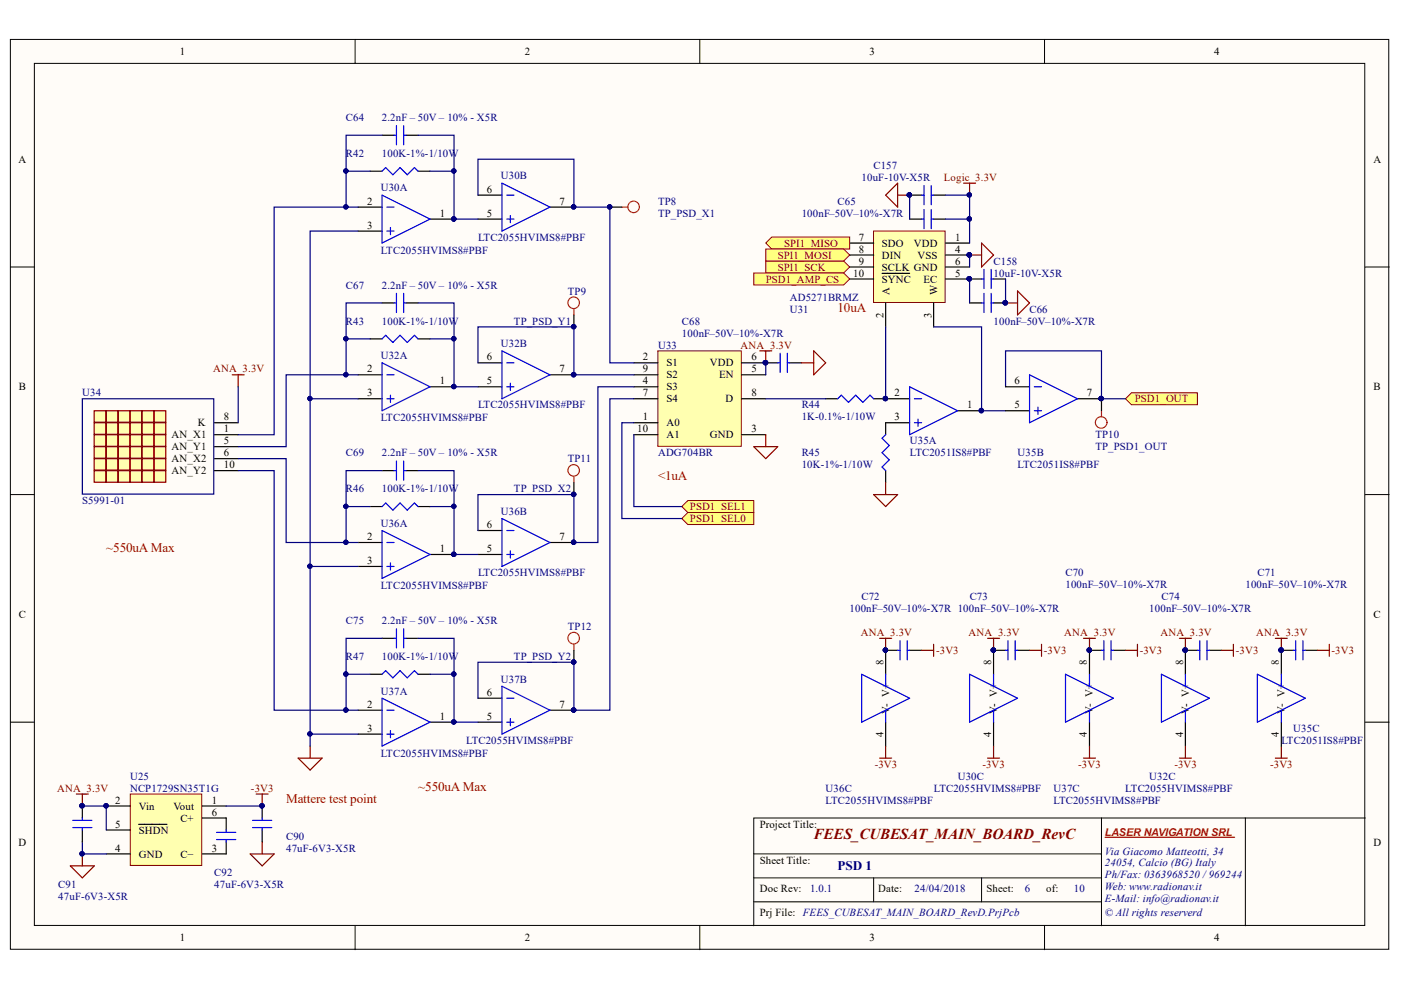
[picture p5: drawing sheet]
<svg xmlns="http://www.w3.org/2000/svg" width="297mm" height="210mm" viewBox="0 0 297 210" stroke-linecap="round" stroke-linejoin="round" font-family="sans-serif">
<defs><g id="words">
<text font-size="3.2" fill="#800000" x="172.5" y="177.8">FEES_CUBESAT_MAIN_BOARD_RevC</text>
<g font-size="2.8" fill="#bf0000">
<text x="177.6" y="66.2">10uA</text>
<text x="139.5" y="101.7">&lt;1uA</text>
<text x="22.5" y="117">~550uA Max</text>
<text x="88.7" y="167.7">~550uA Max</text>
<text x="60.7" y="170.3">Mattere test point</text>
</g>
<text font-size="2.8" fill="#000080" x="177.6" y="184.5">PSD 1</text>
<g font-size="2.3">
<text x="38.2" y="11.7">1</text>
<text x="111.3" y="11.7">2</text>
<text x="184.4" y="11.7">3</text>
<text x="257.5" y="11.7">4</text>
<text x="3.9" y="34.5">A</text>
<text x="291.2" y="34.5">A</text>
<text x="103.2" y="40.8">6</text>
<text x="77.8" y="43.5">2</text>
<text x="93.2" y="46">1</text>
<text x="103.2" y="46">5</text>
<text x="118.6" y="43.5">7</text>
<text x="77.8" y="48.5">3</text>
<text x="182.1" y="51.1">7</text>
<text x="182.1" y="53.6">8</text>
<text x="187" y="52.3">SDO</text>
<text x="193.7" y="52.3">VDD</text>
<text x="202.5" y="51.1">1</text>
<text x="202.5" y="53.6">4</text>
<text x="180.9" y="58.7">10</text>
<text x="182.1" y="56.1">9</text>
<text x="187" y="54.9">DIN</text>
<text x="187" y="57.4">SCLK GND</text>
<text x="187" y="59.9">SYNC</text>
<text x="194.5" y="54.9">VSS</text>
<text x="195.8" y="59.9">EC</text>
<text x="202.5" y="58.7">5</text>
<text x="202.5" y="56.1">6</text>
<text x="188.6" y="62.5" transform="rotate(-90 188.6 62.5)">A</text>
<text x="198.7" y="62.5" transform="rotate(-90 198.7 62.5)">W</text>
<text x="187.3" y="67.4" transform="rotate(-90 187.3 67.4)">2</text>
<text x="197.5" y="67.4" transform="rotate(-90 197.5 67.4)">3</text>
<text x="103.2" y="76.4">6</text>
<text x="136.3" y="76.4">2</text>
<text x="141.3" y="77.7">S1</text>
<text x="150.5" y="77.7">VDD</text>
<text x="159.3" y="76.4">6</text>
<text x="4" y="82.8">B</text>
<text x="77.8" y="79">2</text>
<text x="93.2" y="81.5">1</text>
<text x="103.2" y="81.5">5</text>
<text x="118.6" y="79">7</text>
<text x="136.3" y="81.5">4</text>
<text x="136.3" y="79">9</text>
<text x="141.3" y="82.8">S3</text>
<text x="141.3" y="80.2">S2</text>
<text x="152.5" y="80.2">EN</text>
<text x="159.3" y="79">5</text>
<text x="215.1" y="81.5">6</text>
<text x="291.2" y="82.8">B</text>
<text x="47.5" y="89.1">8</text>
<text x="77.8" y="84">3</text>
<text x="136.3" y="89.1">1</text>
<text x="136.3" y="84">7</text>
<text x="141.3" y="85.3">S4</text>
<text x="153.8" y="85.3">D</text>
<text x="159.3" y="84">8</text>
<text x="189.7" y="84">2</text>
<text x="189.7" y="89.1">3</text>
<text x="205.1" y="86.6">1</text>
<text x="215.1" y="86.6">5</text>
<text x="230.5" y="84">7</text>
<text x="36.4" y="92.9">AN_X1</text>
<text x="36.4" y="95.4">AN_Y1</text>
<text x="42" y="90.4">K</text>
<text x="47.5" y="91.6">1</text>
<text x="47.5" y="94.2">5</text>
<text x="135.1" y="91.6">10</text>
<text x="141.3" y="90.4">A0</text>
<text x="141.3" y="92.9">A1</text>
<text x="150.5" y="92.9">GND</text>
<text x="159.3" y="91.6">3</text>
<text x="36.4" y="98">AN_X2</text>
<text x="36.4" y="100.5">AN_Y2</text>
<text x="47.5" y="96.7">6</text>
<text x="47.5" y="99.3">10</text>
<text x="103.2" y="112">6</text>
<text x="77.8" y="114.6">2</text>
<text x="77.8" y="119.6">3</text>
<text x="93.2" y="117.1">1</text>
<text x="103.2" y="117.1">5</text>
<text x="118.6" y="114.6">7</text>
<text x="4" y="131">C</text>
<text x="291.2" y="131">C</text>
<text x="187.3" y="140.9" transform="rotate(-90 187.3 140.9)">8</text>
<text x="210.2" y="140.9" transform="rotate(-90 210.2 140.9)">8</text>
<text x="230.5" y="140.9" transform="rotate(-90 230.5 140.9)">8</text>
<text x="250.9" y="140.9" transform="rotate(-90 250.9 140.9)">8</text>
<text x="271.2" y="140.9" transform="rotate(-90 271.2 140.9)">8</text>
<text x="103.2" y="147.5">6</text>
<text x="77.8" y="150.1">2</text>
<text x="77.8" y="155.1">3</text>
<text x="93.2" y="152.6">1</text>
<text x="103.2" y="152.6">5</text>
<text x="118.6" y="150.1">7</text>
<text x="188.6" y="151.3" transform="rotate(-90 188.6 151.3)">V- V+</text>
<text x="211.4" y="151.3" transform="rotate(-90 211.4 151.3)">V- V+</text>
<text x="231.7" y="151.3" transform="rotate(-90 231.7 151.3)">V- V+</text>
<text x="252.1" y="151.3" transform="rotate(-90 252.1 151.3)">V- V+</text>
<text x="272.4" y="151.3" transform="rotate(-90 272.4 151.3)">V- V+</text>
<text x="187.3" y="156.3" transform="rotate(-90 187.3 156.3)">4</text>
<text x="210.2" y="156.3" transform="rotate(-90 210.2 156.3)">4</text>
<text x="230.5" y="156.3" transform="rotate(-90 230.5 156.3)">4</text>
<text x="250.9" y="156.3" transform="rotate(-90 250.9 156.3)">4</text>
<text x="271.2" y="156.3" transform="rotate(-90 271.2 156.3)">4</text>
<text x="24.5" y="170.4">2</text>
<text x="29.4" y="171.7">Vin</text>
<text x="36.8" y="171.7">Vout</text>
<text x="44.9" y="170.4">1</text>
<text x="44.9" y="173">6</text>
<text x="3.9" y="179.3">D</text>
<text x="24.5" y="175.5">5</text>
<text x="29.4" y="176.8">SHDN</text>
<text x="38.2" y="174.2">C+</text>
<text x="161.1" y="175.5">Project Title:</text>
<text x="291.2" y="179.3">D</text>
<text x="24.5" y="180.6">4</text>
<text x="29.4" y="181.8">GND</text>
<text x="38.2" y="181.8">C−</text>
<text x="44.9" y="180.6">3</text>
<text x="161.1" y="183.1">Sheet Title:</text>
<text x="161.1" y="189.2">Doc Rev:</text>
<text x="186.2" y="189.2">Date:</text>
<text x="209.1" y="189.2">Sheet:</text>
<text x="221.8" y="189.2">of:</text>
<text x="161.1" y="194.3">Prj File: FEES_CUBESAT_MAIN_BOARD_RevD.PrjPcb</text>
<text x="38.2" y="199.6">1</text>
<text x="111.3" y="199.6">2</text>
<text x="184.4" y="199.6">3</text>
<text x="257.5" y="199.6">4</text>
</g>
<g font-size="2.3" fill="#000080">
<text x="73.4" y="25.6">C64</text>
<text x="81" y="25.6">2.2nF – 50V – 10% - X5R</text>
<text x="73.4" y="33.2">R42</text>
<text x="81" y="33.2">100K-1%-1/10W</text>
<text x="185.2" y="35.8">C157</text>
<text x="80.7" y="40.6">U30A</text>
<text x="106.2" y="38.1">U30B</text>
<text x="182.7" y="38.3">10uF-10V-X5R</text>
<text x="139.5" y="43.5">TP8</text>
<text x="139.5" y="46">TP_PSD_X1</text>
<text x="170" y="46">100nF–50V–10%-X7R</text>
<text x="177.6" y="43.5">C65</text>
<text x="80.7" y="53.9">LTC2055HVIMS8#PBF</text>
<text x="101.4" y="51.1">LTC2055HVIMS8#PBF</text>
<text x="210.7" y="56.1">C158</text>
<text x="210.7" y="58.7">10uF-10V-X5R</text>
<text x="73.4" y="61.2">C67</text>
<text x="81" y="61.2">2.2nF – 50V – 10% - X5R</text>
<text x="120.4" y="62.5">TP9</text>
<text x="167.4" y="63.7">AD5271BRMZ</text>
<text x="73.4" y="68.8">R43</text>
<text x="81" y="68.8">100K-1%-1/10W</text>
<text x="109" y="68.8">TP_PSD_Y1</text>
<text x="144.6" y="68.8">C68</text>
<text x="144.6" y="71.4">100nF–50V–10%-X7R</text>
<text x="167.4" y="66.3">U31</text>
<text x="210.7" y="68.8">100nF–50V–10%-X7R</text>
<text x="218.3" y="66.3">C66</text>
<text x="80.7" y="76.2">U32A</text>
<text x="106.2" y="73.6">U32B</text>
<text x="139.5" y="73.9">U33</text>
<text x="17.4" y="84">U34</text>
<text x="80.7" y="89.4">LTC2055HVIMS8#PBF</text>
<text x="101.4" y="86.6">LTC2055HVIMS8#PBF</text>
<text x="170" y="86.6">R44</text>
<text x="170" y="89.1">1K-0.1%-1/10W</text>
<text x="192.9" y="94.2">U35A</text>
<text x="232.2" y="92.9">TP10</text>
<text x="232.2" y="95.4">TP_PSD1_OUT</text>
<text x="73.4" y="96.7">C69</text>
<text x="81" y="96.7">2.2nF – 50V – 10% - X5R</text>
<text x="120.4" y="98">TP11</text>
<text x="139.5" y="96.7">ADG704BR</text>
<text x="170" y="96.7">R45</text>
<text x="170" y="99.3">10K-1%-1/10W</text>
<text x="192.9" y="96.7">LTC2051IS8#PBF</text>
<text x="215.7" y="96.7">U35B</text>
<text x="215.7" y="99.3">LTC2051IS8#PBF</text>
<text x="17.4" y="106.9">S5991-01</text>
<text x="73.4" y="104.4">R46</text>
<text x="81" y="104.4">100K-1%-1/10W</text>
<text x="109" y="104.4">TP_PSD_X2</text>
<text x="80.7" y="111.8">U36A</text>
<text x="106.2" y="109.2">U36B</text>
<text x="80.7" y="125">LTC2055HVIMS8#PBF</text>
<text x="101.4" y="122.2">LTC2055HVIMS8#PBF</text>
<text x="225.9" y="122.2">C70</text>
<text x="225.9" y="124.7">100nF–50V–10%-X7R</text>
<text x="264.1" y="124.7">100nF–50V–10%-X7R</text>
<text x="266.6" y="122.2">C71</text>
<text x="180.1" y="129.8">100nF–50V–10%-X7R 100nF–50V–10%-X7R</text>
<text x="182.7" y="127.2">C72</text>
<text x="205.6" y="127.2">C73</text>
<text x="243.7" y="129.8">100nF–50V–10%-X7R</text>
<text x="246.3" y="127.2">C74</text>
<text x="73.4" y="132.3">C75</text>
<text x="81" y="132.3">2.2nF – 50V – 10% - X5R</text>
<text x="120.4" y="133.6">TP12</text>
<text x="73.4" y="139.9">R47</text>
<text x="81" y="139.9">100K-1%-1/10W</text>
<text x="109" y="139.9">TP_PSD_Y2</text>
<text x="80.7" y="147.3">U37A</text>
<text x="106.2" y="144.7">U37B</text>
<text x="274.2" y="155.1">U35C</text>
<text x="80.7" y="160.5">LTC2055HVIMS8#PBF</text>
<text x="98.8" y="157.7">LTC2055HVIMS8#PBF</text>
<text x="271.7" y="157.7">LTC2051IS8#PBF</text>
<text x="27.6" y="165.4">U25</text>
<text x="27.6" y="167.9">NCP1729SN35T1G</text>
<text x="175" y="167.9">U36C</text>
<text x="198" y="167.9">LTC2055HVIMS8#PBF</text>
<text x="203.1" y="165.4">U30C</text>
<text x="223.4" y="167.9">U37C</text>
<text x="238.6" y="167.9">LTC2055HVIMS8#PBF</text>
<text x="243.7" y="165.4">U32C</text>
<text x="175" y="170.4">LTC2055HVIMS8#PBF</text>
<text x="223.4" y="170.4">LTC2055HVIMS8#PBF</text>
<text x="60.7" y="178">C90</text>
<text x="45.4" y="185.6">C92</text>
<text x="60.7" y="180.6">47uF-6V3-X5R</text>
<text x="234.3" y="181.3">Via Giacomo Matteotti, 34</text>
<text x="234.3" y="183.6">24054, Calcio (BG) Italy</text>
<text x="12.4" y="188.2">C91</text>
<text x="12.4" y="190.7">47uF-6V3-X5R</text>
<text x="45.4" y="188.2">47uF-6V3-X5R</text>
<text x="171.7" y="189.2">1.0.1</text>
<text x="193.9" y="189.2">24/04/2018</text>
<text x="217.3" y="189.2">6</text>
<text x="227.7" y="189.2">10</text>
<text x="234.3" y="186.2">Ph/Fax: 0363968520 /969244</text>
<text x="234.3" y="188.7">Web: www.radionav.it</text>
<text x="234.3" y="191.2">E-Mail: info@radionav.it</text>
<text x="234.3" y="194.3">© All rights reserverd</text>
</g>
<g font-size="2.3" fill="#800000">
<text x="200.1" y="38.3">Logic_3.3V</text>
<text x="166.2" y="52.3">SPI1_MISO</text>
<text x="162.4" y="59.9">PSD1_AMP_CS</text>
<text x="164.9" y="57.4">SPI1_SCK</text>
<text x="164.9" y="54.9">SPI1_MOSI</text>
<text x="157" y="73.9">ANA_3.3V</text>
<text x="45.2" y="79">ANA_3.3V</text>
<text x="240.6" y="85.3">PSD1_OUT</text>
<text x="146.3" y="108.2">PSD1_SEL1</text>
<text x="146.3" y="110.7">PSD1_SEL0</text>
<text x="182.5" y="134.8">ANA_3.3V</text>
<text x="205.3" y="134.8">ANA_3.3V</text>
<text x="225.6" y="134.8">ANA_3.3V</text>
<text x="246" y="134.8">ANA_3.3V</text>
<text x="266.3" y="134.8">ANA_3.3V</text>
<text x="198.5" y="138.6">-3V3</text>
<text x="221.3" y="138.6">-3V3</text>
<text x="241.6" y="138.6">-3V3</text>
<text x="262" y="138.6">-3V3</text>
<text x="282.3" y="138.6">-3V3</text>
<text x="12.1" y="167.9">ANA_3.3V</text>
<text x="53.2" y="167.9">-3V3</text>
<text x="185.5" y="162.7">-3V3</text>
<text x="208.3" y="162.7">-3V3</text>
<text x="228.6" y="162.7">-3V3</text>
<text x="249" y="162.7">-3V3</text>
<text x="269.3" y="162.7">-3V3</text>
</g>
<text font-size="2.3" fill="#f00" x="234.3" y="177.3">LASER NAVIGATION SRL</text>
</g></defs>
<g fill="#fffcf8" stroke="#000" stroke-width=".21">
<path d="M2.2 8.4h292.2v192.9h-292.2z"/>
<path d="M7.3 13.4h282.1v182.8h-282.1z"/>
</g>
<g fill="none" stroke="#000" stroke-width=".21">
<path d="M75.3 8.4v5M148.4 8.4v5M221.5 8.4v5M2.2 56.6h5.1M289.5 56.6h5M2.2 104.9h5.1M289.5 104.9h5M2.2 153.1h5.1M289.5 153.1h5M233.5 173.4v22.9M264 173.4h-104.2v22.9M289.5 173.4h-25.5v22.9"/>
<path d="M75.3 196.3v5.1M148.4 196.3v5.1M159.8 181.1h73.7M159.8 186.1h73.7M159.8 191.2h73.7M185.2 186.1v5.1M208.1 186.1v5.1M221.5 196.3v5.1"/>
</g>
<path d="M234.3 177.5h27.5" fill="none" stroke="#f00" stroke-width=".25"/>
<path d="M139.5 74.4h17.7v20.2h-17.7z" fill="#ffffb0" stroke="#800000" stroke-width=".21"/>
<path d="M134.4 76.9h5.1M134.4 79.5h5.1M157.3 76.9h5.1M157.3 79.5h5.1M134.4 89.6h5.1M134.4 92.2h5.1M134.4 82h5.1M134.4 84.5h5.1M157.3 92.2h5.1M157.3 84.5h5.1" fill="none" stroke="#000" stroke-width=".25"/>
<circle cx="162.3" cy="76.9" r=".46" fill="#000080" stroke="#000080" stroke-width=".21"/>
<path d="M20 87.1h2.4v2.4h-2.4z" fill="#ffffb0" stroke="#800000" stroke-width=".25"/>
<path d="M45.4 92.2h5.1M45.4 94.7h5.1M45.4 97.2h5.1M45.4 89.6h5.1M45.4 99.8h5.1" fill="none" stroke="#000" stroke-width=".25"/>
<g fill="#ffffb0" stroke="#800000" stroke-width=".25">
<path d="M22.5 87.1h2.5v2.4h-2.5z"/>
<path d="M25.1 87.1h2.4v2.4h-2.4z"/>
<path d="M27.6 87.1h2.5v2.4h-2.5z"/>
<path d="M30.1 87.1h2.5v2.4h-2.5z"/>
<path d="M32.7 87.1h2.4v2.4h-2.4z"/>
<path d="M20 89.6h2.4v2.5h-2.4z"/>
<path d="M22.5 89.6h2.5v2.5h-2.5z"/>
<path d="M25.1 89.6h2.4v2.5h-2.4z"/>
<path d="M27.6 89.6h2.5v2.5h-2.5z"/>
<path d="M30.1 89.6h2.5v2.5h-2.5z"/>
<path d="M32.7 89.6h2.4v2.5h-2.4z"/>
<path d="M20 92.2h2.4v2.4h-2.4z"/>
<path d="M22.5 92.2h2.5v2.4h-2.5z"/>
<path d="M25.1 92.2h2.4v2.4h-2.4z"/>
<path d="M27.6 92.2h2.5v2.4h-2.5z"/>
<path d="M30.1 92.2h2.5v2.4h-2.5z"/>
<path d="M32.7 92.2h2.4v2.4h-2.4z"/>
<path d="M20 94.7h2.4v2.4h-2.4z"/>
<path d="M22.5 94.7h2.5v2.4h-2.5z"/>
<path d="M25.1 94.7h2.4v2.4h-2.4z"/>
<path d="M27.6 94.7h2.5v2.4h-2.5z"/>
<path d="M30.1 94.7h2.5v2.4h-2.5z"/>
<path d="M32.7 94.7h2.4v2.4h-2.4z"/>
<path d="M20 97.2h2.4v2.5h-2.4z"/>
<path d="M22.5 97.2h2.5v2.5h-2.5z"/>
<path d="M25.1 97.2h2.4v2.5h-2.4z"/>
<path d="M27.6 97.2h2.5v2.5h-2.5z"/>
<path d="M30.1 97.2h2.5v2.5h-2.5z"/>
<path d="M32.7 97.2h2.4v2.5h-2.4z"/>
<path d="M20 99.8h2.4v2.4h-2.4z"/>
<path d="M22.5 99.8h2.5v2.4h-2.5z"/>
<path d="M25.1 99.8h2.4v2.4h-2.4z"/>
<path d="M27.6 99.8h2.5v2.4h-2.5z"/>
<path d="M30.1 99.8h2.5v2.4h-2.5z"/>
<path d="M32.7 99.8h2.4v2.4h-2.4z"/>
</g>
<path d="M17.5 84.5h27.8v20.3h-27.8z" fill="none" stroke="#000080" stroke-width=".25"/>
<g fill="none" stroke="#000" stroke-width=".25">
<path d="M78.5 36.3h2.5M81 28.7h2.5M86.1 28.7h2.5M88.6 36.3h2.6M75.9 43.9h5.1M75.9 49h5.1M91.2 46.5h5.1M101.3 46.5h5.1M101.3 41.4h5.1M116.6 43.9h5.1M75.9 79.5h5.1M78.5 71.8h2.5"/>
<path d="M81 64.2h2.5M86.1 64.2h2.5M88.6 71.8h2.6M101.3 76.9h5.1M116.6 79.5h5.1M162.4 76.9h2.5M167.4 76.9h2.6M205.6 64.2h2.5M210.7 64.2h2.5M75.9 84.5h5.1M81 99.8h2.5M86.1 99.8h2.5"/>
<path d="M91.2 82h5.1M101.3 82h5.1M175.1 84.5h2.5M185.2 84.5h7.7M187.8 99.8v2.5M192.9 89.6h-5.1v2.6M203 87.1h5.1M75.9 115h5.1M78.5 107.4h2.5M88.6 107.4h2.6M91.2 117.6h5.1M101.3 117.6h5.1"/>
<path d="M101.3 112.5h5.1M116.6 115h5.1M75.9 120.1h5.1M81 135.3h2.5M86.1 135.3h2.5M190.3 137.9h-2.5v5.1M192.9 137.9h2.5M213.2 137.9h-2.5v5.1M215.7 137.9h2.6M233.5 137.9h-2.5v5.1M236.1 137.9h2.5M253.9 137.9h-2.6v5.1"/>
<path d="M256.4 137.9h2.6M271.7 137.9h2.5M276.8 137.9h2.5M75.9 150.6h5.1M75.9 155.7h5.1M78.5 143h2.5M88.6 143h2.6M91.2 153.1h5.1M101.3 153.1h5.1M101.3 148h5.1M116.6 150.6h5.1M187.8 153.1v5.1"/>
<path d="M210.7 153.1v5.1M231 153.1v5.1M251.3 153.1v5.1"/>
</g>
<g fill="none" stroke="#00f" stroke-width=".25">
<path d="M81 36.3l.8-.8 1.5 1.6 1.5-1.6 1.5 1.6 1.6-1.6 .7 .8M83.5 28.7h.6M84.1 26.6v4.1M85.6 26.6v4.1M85.6 28.7h.5M106.4 38.8l10.2 5.1-10.2 5.1zM81 41.4l10.2 5.1-10.2 5zM82 43.9h1.5M82 49h1.5M82.8 48.2v1.6M107.4 41.4h1.6M107.4 46.5h1.6"/>
<path d="M108.2 45.7v1.5M81 76.9l10.2 5.1-10.2 5.1zM81 71.8l.8-.7 1.5 1.5 1.5-1.5 1.5 1.5 1.6-1.5 .7 .7M82 79.5h1.5M83.5 64.2h.6M84.1 62.2v4.1M85.6 62.2v4.1M85.6 64.2h.5M106.4 74.4l10.2 5.1-10.2 5zM107.4 76.9h1.6M164.9 76.9h.5M165.4 74.9v4.1"/>
<path d="M166.9 76.9h.5M166.9 74.9v4.1M208.1 64.2h.5M208.6 62.2v4.1M210.1 64.2h.6M210.1 62.2v4.1M82 84.5h1.5M82.8 83.8v1.5M83.5 99.8h.6M84.1 97.8v4M85.6 97.8v4M85.6 99.8h.5"/>
<path d="M107.4 82h1.6M108.2 81.2v1.6M177.6 84.5l.8-.7 1.5 1.5 1.5-1.5 1.5 1.5 1.6-1.5 .7 .7M187.8 92.2l-.8 .7 1.5 1.6-1.5 1.5 1.5 1.5-1.5 1.5 .8 .8M192.9 82l10.1 5.1-10.1 5.1zM193.9 84.5h1.5M193.9 89.6h1.5M194.6 88.9v1.5M81 112.5l10.2 5.1-10.2 5zM81 107.4l.8-.8 1.5 1.6 1.5-1.6 1.5 1.6 1.6-1.6 .7 .8M82 115h1.5M82.8 119.3v1.6"/>
<path d="M106.4 109.9l10.2 5.1-10.2 5.1zM107.4 112.5h1.6M107.4 117.6h1.6M108.2 116.8v1.5M82 120.1h1.5M83.5 135.3h.6M84.1 133.3v4.1M85.6 133.3v4.1M85.6 135.3h.5M190.3 137.9h.5M190.8 135.8v4.1M192.4 137.9h.5"/>
<path d="M192.4 135.8v4.1M213.2 137.9h.5M213.7 135.8v4.1M215.2 135.8v4.1M215.2 137.9h.5M233.5 137.9h.5M234 135.8v4.1M235.6 137.9h.5M235.6 135.8v4.1M253.9 137.9h.5M254.4 135.8v4.1M255.9 137.9h.5"/>
<path d="M255.9 135.8v4.1M274.2 137.9h.5M274.7 135.8v4.1M276.2 137.9h.6M276.2 135.8v4.1M81 148l10.2 5.1-10.2 5.1zM81 143l.8-.8 1.5 1.5 1.5-1.5 1.5 1.5 1.6-1.5 .7 .8M82 150.6h1.5M82 155.7h1.5M82.8 154.9v1.5M106.4 145.5l10.2 5.1-10.2 5.1zM107.4 148h1.6"/>
<path d="M107.4 153.1h1.6M108.2 152.4v1.5M182.7 143l10.2 5-10.2 5.1zM187.8 143v2.5M187.8 150.6v2.5M205.6 143l10.1 5-10.1 5.1zM210.7 143v2.5M210.7 150.6v2.5M225.9 143l10.2 5-10.2 5.1zM231 143v2.5M231 150.6v2.5M246.2 143l10.2 5-10.2 5.1z"/>
<path d="M251.3 143v2.5M251.3 150.6v2.5"/>
</g>
<g fill="#000080" stroke="#000080" stroke-width=".21">
<circle cx="96.2" cy="46.4" r=".46"/>
<circle cx="121.6" cy="43.9" r=".46"/>
<circle cx="210.6" cy="137.8" r=".46"/>
<circle cx="230.9" cy="137.8" r=".46"/>
<circle cx="251.3" cy="137.8" r=".46"/>
<circle cx="271.6" cy="137.8" r=".46"/>
<circle cx="96.2" cy="82" r=".46"/>
<circle cx="121.6" cy="79.4" r=".47"/>
<circle cx="96.2" cy="117.5" r=".46"/>
<circle cx="121.6" cy="115" r=".46"/>
<circle cx="96.2" cy="153.1" r=".46"/>
<circle cx="121.6" cy="150.5" r=".47"/>
<circle cx="162.3" cy="76.9" r=".46"/>
<circle cx="187.7" cy="84.5" r=".46"/>
<circle cx="208.1" cy="87" r=".46"/>
<circle cx="187.7" cy="137.8" r=".46"/>
<circle cx="213.1" cy="64.2" r=".47"/>
<circle cx="205.5" cy="41.3" r=".46"/>
<circle cx="205.5" cy="54" r=".47"/>
</g>
<g fill="none" stroke="#800000" stroke-width=".25">
<path d="M204.3 38.8h2.5M205.6 38.8v2.6M205.6 54.1h2.5M208.1 51.5l2.6 2.6-2.6 2.5zM170 76.9h2.5M172.5 74.4l2.6 2.5-2.6 2.6zM213.2 64.2h2.5M215.7 61.7l2.6 2.5-2.6 2.6zM159.8 94.7h5.1l-2.5 2.5zM162.4 92.2v2.5M185.2 104.9h5.1l-2.5 2.5zM187.8 102.3v2.6"/>
<path d="M65.8 158.2v2.5M63.2 160.7h5.1l-2.5 2.6z"/>
</g>
<g fill="#ffff80" stroke="#800000" stroke-width=".21">
<path d="M144.6 107.4l1.2-1.3h14v2.6h-14z" fill-rule="evenodd"/>
<path d="M144.6 109.9l1.2-1.2h14v2.5h-14z" fill-rule="evenodd"/>
<path d="M238.6 84.5l1.3-1.2h14v2.5h-14z" fill-rule="evenodd"/>
</g>
<g fill="none" stroke="#800000" stroke-width=".25">
<path d="M187.8 41.4l2.5-2.6v5.1zM190.3 41.4h2.6M49.2 79.5h2.6M50.5 79.5v2.5M161.1 74.4h2.5M162.4 74.4v2.5M186.5 135.3h2.5M187.8 135.3v2.6M209.4 135.3h2.5M210.7 135.3v2.6M229.7 135.3h2.6M231 135.3v2.6"/>
<path d="M250.1 135.3h2.5M251.3 135.3v2.6M270.4 135.3h2.5M271.7 135.3v2.6"/>
</g>
<g fill="#000080" stroke="#000080" stroke-width=".21">
<circle cx="162.3" cy="76.9" r=".46"/>
<circle cx="187.7" cy="137.8" r=".46"/>
<circle cx="210.6" cy="137.8" r=".46"/>
<circle cx="230.9" cy="137.8" r=".46"/>
<circle cx="251.3" cy="137.8" r=".46"/>
<circle cx="271.6" cy="137.8" r=".46"/>
<circle cx="192.8" cy="41.3" r=".46"/>
</g>
<path d="M192.9 46.5h2.5M197.9 46.5h2.6" fill="none" stroke="#000" stroke-width=".25"/>
<path d="M195.4 46.5h.5M195.9 44.4v4.1M197.4 44.4v4.1M197.4 46.5h.5" fill="none" stroke="#00f" stroke-width=".25"/>
<path d="M185.2 49h15.2v15.1h-15.2z" fill="#ffffb0" stroke="#800000" stroke-width=".21"/>
<g fill="none" stroke="#000" stroke-width=".25">
<path d="M180.1 51.5h5.1M180.1 54.1h5.1M180.1 59.2h5.1M180.1 56.6h5.1M187 58h5.9M192.9 41.4h2.5M197.9 41.4h2.6M200.5 51.5h5.1M200.5 54.1h5.1M200.5 59.2h7.6M200.5 56.6h5.1M210.7 59.2h2.5"/>
<path d="M187.8 64.2v5.1M197.9 64.2v5.1"/>
</g>
<g fill="#000080" stroke="#000080" stroke-width=".21">
<circle cx="205.5" cy="54" r=".47"/>
<circle cx="205.5" cy="59.1" r=".46"/>
<circle cx="192.8" cy="41.3" r=".46"/>
<circle cx="96.2" cy="36.2" r=".46"/>
<circle cx="96.2" cy="46.4" r=".46"/>
<circle cx="73.3" cy="36.2" r=".46"/>
<circle cx="96.2" cy="71.8" r=".46"/>
<circle cx="96.2" cy="82" r=".46"/>
<circle cx="73.3" cy="71.8" r=".46"/>
<circle cx="96.2" cy="107.4" r=".46"/>
<circle cx="96.2" cy="117.5" r=".46"/>
<circle cx="73.3" cy="107.4" r=".46"/>
<circle cx="65.7" cy="120.1" r=".46"/>
<circle cx="65.7" cy="84.5" r=".46"/>
<circle cx="96.2" cy="142.9" r=".46"/>
<circle cx="96.2" cy="153.1" r=".46"/>
<circle cx="73.3" cy="142.9" r=".46"/>
<circle cx="65.7" cy="155.6" r=".46"/>
<circle cx="73.3" cy="43.9" r=".46"/>
<circle cx="73.3" cy="79.4" r=".46"/>
<circle cx="73.3" cy="150.5" r=".46"/>
<circle cx="73.3" cy="115" r=".46"/>
<circle cx="121.6" cy="150.5" r=".47"/>
<circle cx="121.6" cy="140.4" r=".46"/>
<circle cx="121.6" cy="115" r=".46"/>
<circle cx="121.6" cy="104.8" r=".46"/>
<circle cx="121.6" cy="79.4" r=".47"/>
<circle cx="121.6" cy="69.3" r=".46"/>
<circle cx="129.3" cy="43.9" r=".46"/>
<circle cx="121.6" cy="43.9" r=".46"/>
<circle cx="162.3" cy="76.9" r=".46"/>
<circle cx="187.7" cy="84.5" r=".46"/>
<circle cx="233.5" cy="84.5" r=".46"/>
<circle cx="208.1" cy="87" r=".46"/>
<circle cx="205.5" cy="46.4" r=".47"/>
<circle cx="205.5" cy="41.3" r=".46"/>
<circle cx="213.1" cy="64.2" r=".47"/>
</g>
<path d="M195.9 39.3v4.1M197.4 39.3v4.1M195.4 41.4h.5M197.4 41.4h.5M208.1 59.2h.5M208.6 57.1v4.1M210.1 57.1v4.1M210.1 59.2h.6" fill="none" stroke="#00f" stroke-width=".25"/>
<g fill="none" stroke="#000080" stroke-width=".25">
<path d="M73.4 36.3h5.1M81 28.7h-7.6v15.2h2.5M88.6 28.7h7.7v17.8h5M91.2 36.3h5.1M73.4 43.9h-15.3v48.3h-7.6M75.9 49h-10.1v109.2M101.3 41.4v-7.6h20.4v10.1h7.6v33h5.1M192.9 41.4v5.1M200.5 41.4h5.1v10.1M200.5 46.5h5.1M205.6 54.1v2.5M205.6 59.2v5"/>
<path d="M213.2 59.2v5M73.4 79.5h-12.7v15.2h-10.2M73.4 71.8h5.1M81 64.2h-7.6v15.3h2.5M88.6 64.2h7.7v17.8h5M91.2 71.8h5.1M101.3 76.9v-7.6h20.4v10.2h12.7M162.4 76.9v2.6M187.8 69.3v15.2M197.9 69.3h10.2v17.8h5.1M50.5 99.8h7.6v50.8h15.3M50.5 97.2h10.2v17.8h12.7"/>
<path d="M50.5 82v7.6M65.8 84.5h10.1M81 99.8h-7.6v15.2h2.5M88.6 99.8h7.7v17.8h5M134.4 84.5h-5.1v66.1h-7.6v-10.2h-20.4v7.6M134.4 82h-7.6v33h-5.1v-10.1h-20.4v7.6M134.4 92.2v15.2h10.2M134.4 89.6h-2.6v20.3h12.8M162.4 84.5h12.7M213.2 82v-7.6h20.3v10.1h5.1M73.4 107.4h5.1M91.2 107.4h5.1"/>
<path d="M65.8 120.1h10.1M81 135.3h-7.6v15.3h2.5M88.6 135.3h7.7v17.8h5M65.8 155.7h10.1M73.4 143h5.1M91.2 143h5.1"/>
</g>
<g fill="#ffff80" stroke="#800000" stroke-width=".21">
<path d="M162.4 55.3h16.5l1.2 1.3-1.2 1.3h-16.5z" fill-rule="evenodd"/>
<path d="M162.4 51.5l1.2-1.2h16.5v2.5h-16.5z" fill-rule="evenodd"/>
<path d="M162.4 52.8h16.5l1.2 1.3-1.2 1.2h-16.5z" fill-rule="evenodd"/>
<path d="M159.8 57.9h19.1l1.2 1.3-1.2 1.2h-19.1z" fill-rule="evenodd"/>
</g>
<g fill="none" stroke="#ee0e22" stroke-width=".25">
<path d="M131.8 43.9h1.3M121.7 65.5v1.3M233.5 87.1v1.3M121.7 101.1v1.2M121.7 136.6v1.3"/>
<circle cx="134.3" cy="43.9" r="1.22"/>
<circle cx="121.6" cy="64.2" r="1.23"/>
<circle cx="121.6" cy="99.7" r="1.22"/>
<circle cx="233.5" cy="89.6" r="1.23"/>
<circle cx="121.6" cy="135.3" r="1.23"/>
</g>
<path d="M129.3 43.9h2.5M121.7 66.8v2.5M233.5 84.5v2.6M121.7 102.3v2.6M121.7 137.9v2.5" fill="none" stroke="#000" stroke-width=".25"/>
<g fill="#000080" stroke="#000080" stroke-width=".21">
<circle cx="129.3" cy="43.9" r=".46"/>
<circle cx="121.6" cy="69.3" r=".46"/>
<circle cx="121.6" cy="104.8" r=".46"/>
<circle cx="121.6" cy="140.4" r=".46"/>
<circle cx="233.5" cy="84.5" r=".46"/>
</g>
<path d="M27.6 168.4h15.2v15.1h-15.2z" fill="#ffffb0" stroke="#800000" stroke-width=".21"/>
<g fill="none" stroke="#000" stroke-width=".25">
<path d="M213.2 82h5.1M213.2 87.1h5.1M228.5 84.5h5M271.7 137.9v5.1M271.7 153.1v5.1M17.5 170.9v2.5M17.5 176v2.5M22.5 170.9h5.1M22.5 176h5.1M29.4 174.8h6M42.9 170.9h5.1M42.9 173.4h5.1v2.6"/>
<path d="M48 178.5v2.6h-5.1M55.6 170.9v2.5M55.6 176v2.5M22.5 181.1h5.1"/>
</g>
<g fill="#000080" stroke="#000080" stroke-width=".21">
<circle cx="22.5" cy="170.8" r=".46"/>
<circle cx="17.4" cy="170.8" r=".46"/>
<circle cx="17.4" cy="181" r=".47"/>
<circle cx="55.5" cy="170.8" r=".46"/>
<circle cx="233.5" cy="84.5" r=".46"/>
<circle cx="271.6" cy="137.8" r=".46"/>
</g>
<g fill="none" stroke="#800000" stroke-width=".25">
<path d="M195.4 137.9h2.5M197.9 136.6v2.5M218.3 137.9h2.5M220.8 136.6v2.5M238.6 137.9h2.6M241.2 136.6v2.5M259 137.9h2.5M261.5 136.6v2.5M279.3 137.9h2.5M281.8 136.6v2.5M187.8 158.2v2.5M210.7 158.2v2.5"/>
<path d="M231 158.2v2.5M251.3 158.2v2.5M271.7 158.2v2.5M16.2 168.4h2.5M17.5 168.4v2.5M54.3 168.4h2.6M55.6 168.4v2.5M55.6 178.5v2.6M186.5 160.7h2.5M209.4 160.7h2.5M229.7 160.7h2.6M250.1 160.7h2.5"/>
<path d="M270.4 160.7h2.5M14.9 183.6h5.1l-2.5 2.5zM17.5 181.1v2.5M53 181.1h5.1l-2.5 2.5z"/>
</g>
<path d="M17.5 170.9h5v5.1M17.5 178.5v2.6h5M48 170.9h7.6" fill="none" stroke="#000080" stroke-width=".25"/>
<g fill="none" stroke="#00f" stroke-width=".25">
<path d="M218.3 79.5l10.2 5-10.2 5.1zM219.3 82h1.5M219.3 87.1h1.5M220.1 86.3v1.5M266.6 143l10.2 5-10.2 5.1zM271.7 143v2.5M271.7 150.6v2.5M15.4 175.5h4.1M15.4 173.9h4.1M17.5 173.4v.5M17.5 175.5v.5M45.9 178h4.1"/>
<path d="M45.9 176.5h4.1M48 176v.5M48 178v.5M53.6 175.5h4M53.6 173.9h4M55.6 173.4v.5M55.6 175.5v.5"/>
</g>
<use href="#words"/>
</svg>
